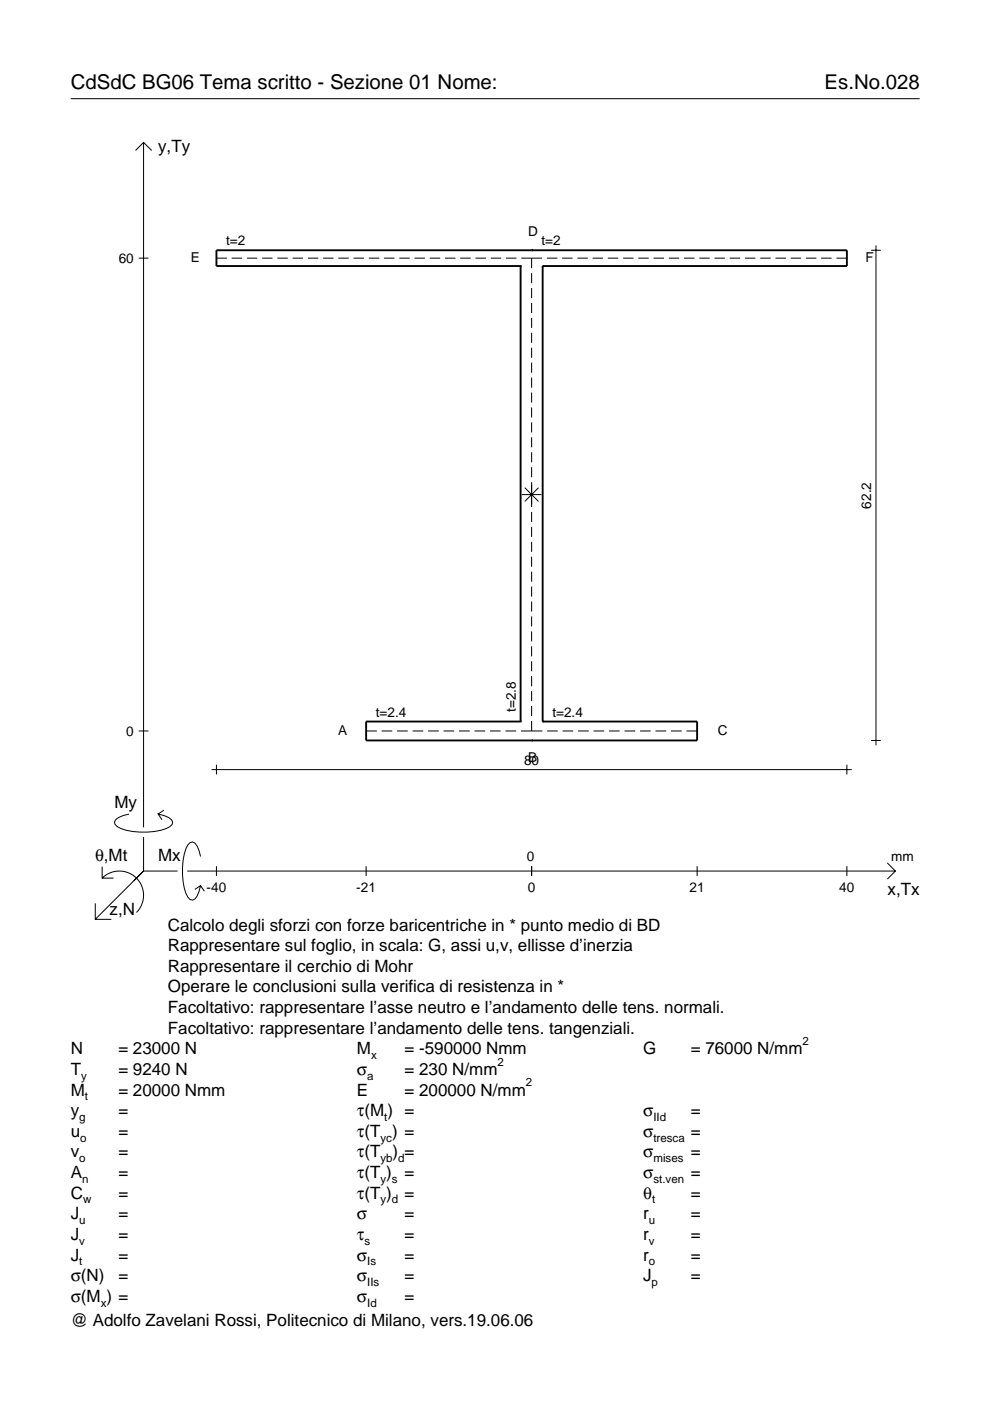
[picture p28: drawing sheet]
<svg xmlns="http://www.w3.org/2000/svg" width="210mm" height="297mm" viewBox="0 0 210 297" stroke-linecap="round" stroke-linejoin="round" font-family="sans-serif">
<defs><g id="words">
<g font-size="4.3">
<text x="15" y="18.9">CdSdC BG06 Tema scritto - Sezione 01 Nome:</text>
<text x="174.8" y="18.9">Es.No.028</text>
</g>
<g font-size="3.6">
<text x="33.5" y="32.3">y,Ty</text>
<text x="24.3" y="171.3">My</text>
<text x="20.1" y="182.6">θ,Mt</text>
<text x="33.5" y="182.6">Mx</text>
<text x="188.2" y="189.8">x,Tx</text>
<text x="23.2" y="193.9">z,N</text>
<text x="35.6" y="197.3">Calcolo degli sforzi con forze baricentriche in * punto medio di BD</text>
<text x="35.6" y="201.7">Rappresentare sul foglio, in scala: G, assi u,v, ellisse d’inerzia</text>
<text x="35.6" y="206">Rappresentare il cerchio di Mohr</text>
<text x="35.6" y="210.4">Operare le conclusioni sulla verifica di resistenza in *</text>
<text x="35.6" y="214.8">Facoltativo: rappresentare l’asse neutro e l’andamento delle tens. normali.</text>
<text x="35.6" y="219.2">Facoltativo: rappresentare l’andamento delle tens. tangenziali.</text>
<text x="15" y="223.5">N</text>
<text x="15" y="227.9">T</text>
<text x="25.1" y="227.9">= 9240 N</text>
<text x="25.1" y="223.5">= 23000 N</text>
<text x="75.7" y="227.9">σ</text>
<text x="75.7" y="223.5">M</text>
<text x="85.8" y="223.5">= -590000 Nmm</text>
<text x="85.8" y="227.9">= 230 N/mm</text>
<text x="136.4" y="223.5">G</text>
<text x="146.5" y="223.5">= 76000 N/mm</text>
<text x="15" y="232.3">M</text>
<text x="25.1" y="232.3">= 20000 Nmm</text>
<text x="75.7" y="232.3">E</text>
<text x="85.8" y="232.3">= 200000 N/mm</text>
<text x="15" y="236.7">y</text>
<text x="25.1" y="236.7">=</text>
<text x="75.7" y="236.7">τ(M ) =</text>
<text x="136.4" y="236.7">σ</text>
<text x="146.5" y="236.7">=</text>
<text x="15" y="241">u</text>
<text x="15" y="245.4">v</text>
<text x="25.1" y="241">=</text>
<text x="25.1" y="245.4">=</text>
<text x="75.7" y="245.4">τ(T</text>
<text x="75.7" y="241">τ(T ) =</text>
<text x="83.3" y="245.4">) =</text>
<text x="136.4" y="241">σ</text>
<text x="136.4" y="245.4">σ</text>
<text x="146.5" y="241">=</text>
<text x="146.5" y="245.4">=</text>
<text x="15" y="249.8">A</text>
<text x="25.1" y="249.8">=</text>
<text x="75.7" y="249.8">τ(T )</text>
<text x="85.8" y="249.8">=</text>
<text x="136.4" y="249.8">σ</text>
<text x="146.5" y="249.8">=</text>
<text x="15" y="254.2">C</text>
<text x="25.1" y="254.2">=</text>
<text x="75.7" y="254.2">τ(T )</text>
<text x="85.8" y="254.2">=</text>
<text x="136.4" y="254.2">θ</text>
<text x="146.5" y="254.2">=</text>
<text x="15" y="258.5">J</text>
<text x="15" y="262.9">J</text>
<text x="25.1" y="258.5">=</text>
<text x="25.1" y="262.9">=</text>
<text x="75.7" y="258.5">σ</text>
<text x="75.7" y="262.9">τ</text>
<text x="85.8" y="258.5">=</text>
<text x="85.8" y="262.9">=</text>
<text x="136.4" y="258.5">r</text>
<text x="136.4" y="262.9">r</text>
<text x="146.5" y="258.5">=</text>
<text x="146.5" y="262.9">=</text>
<text x="15" y="267.3">J</text>
<text x="25.1" y="267.3">=</text>
<text x="75.7" y="267.3">σ</text>
<text x="85.8" y="267.3">=</text>
<text x="136.4" y="267.3">r</text>
<text x="146.5" y="267.3">=</text>
<text x="15" y="271.7">σ(N)</text>
<text x="25.1" y="271.7">=</text>
<text x="75.7" y="271.7">σ</text>
<text x="85.8" y="271.7">=</text>
<text x="136.4" y="271.7">J</text>
<text x="146.5" y="271.7">=</text>
<text x="15" y="281.2">@ Adolfo Zavelani Rossi, Politecnico di Milano, vers.19.06.06</text>
<text x="15" y="276">σ(M ) =</text>
<text x="75.7" y="276">σ</text>
<text x="85.8" y="276">=</text>
</g>
<g font-size="2.9">
<text x="47.9" y="52">t=2</text>
<text x="112" y="50">D</text>
<text x="114.8" y="52">t=2</text>
<text x="25.2" y="55.7">60</text>
<text x="40.4" y="55.6">E</text>
<text x="183.5" y="55.6">F</text>
<text x="184.7" y="107.8" transform="rotate(-90 184.7 107.8)">62.2</text>
<text x="26.8" y="156">0</text>
<text x="71.7" y="155.9">A</text>
<text x="79.7" y="152">t=2.4</text>
<text x="109.3" y="150.9" transform="rotate(-90 109.3 150.9)">t=2.8</text>
<text x="117.1" y="152">t=2.4</text>
<text x="152.2" y="155.9">C</text>
<text x="112" y="161.5">B</text>
<text x="111.1" y="162.1">80</text>
<text x="111.7" y="182.6">0</text>
<text x="189" y="182.6">mm</text>
<text x="43.8" y="189.1">-40</text>
<text x="75.5" y="189.1">-21</text>
<text x="111.9" y="189.1">0</text>
<text x="146.2" y="189.1">21</text>
<text x="178" y="189.1">40</text>
</g>
<g font-size="2.4">
<text x="170.2" y="221.5">2</text>
<text x="78.7" y="224.5">x</text>
<text x="105.5" y="225.9">2</text>
<text x="17.2" y="228.9">y</text>
<text x="18" y="233.3">t</text>
<text x="77.9" y="228.9">a</text>
<text x="111.5" y="230.3">2</text>
<text x="16.8" y="237.7">g</text>
<text x="81.5" y="237.7">t</text>
<text x="138.5" y="237.7">IId</text>
<text x="17" y="242">o</text>
<text x="80.7" y="242">yc</text>
<text x="138.5" y="242">tresca</text>
<text x="16.8" y="246.4">o</text>
<text x="17.4" y="250.8">n</text>
<text x="80.7" y="246.4">yb d</text>
<text x="80.7" y="250.8">y s</text>
<text x="138.5" y="246.4">mises</text>
<text x="138.5" y="250.8">st.ven</text>
<text x="17.6" y="255.2">w</text>
<text x="80.7" y="255.2">y d</text>
<text x="138.2" y="255.2">t</text>
<text x="16.8" y="259.5">u</text>
<text x="16.8" y="263.9">v</text>
<text x="77.3" y="263.9">s</text>
<text x="137.6" y="259.5">u</text>
<text x="137.6" y="263.9">v</text>
<text x="16.8" y="268.3">t</text>
<text x="77.9" y="268.3">Is</text>
<text x="137.6" y="268.3">o</text>
<text x="77.9" y="272.7">IIs</text>
<text x="138.2" y="272.7">p</text>
<text x="21.4" y="277">x</text>
<text x="77.9" y="277">Id</text>
</g>
</g></defs>
<g fill="none" stroke="#000" stroke-width=".21">
<path d="M15 20.9h180M28.7 31.9l1.7-1.7 1.8 1.7M30.4 30.2v145.2M29.4 54.7h2.1M45.9 54.7h2.2M49.1 54.7h2.2M52.3 54.7h2.2M55.6 54.7h2.2M58.8 54.7h2.2M62 54.7h2.2M65.3 54.7h2.2M68.5 54.7h2.2"/>
<path d="M71.7 54.7h2.2M75 54.7h2.2M78.2 54.7h2.2M81.4 54.7h2.2M84.7 54.7h2.2M87.9 54.7h2.2M91.1 54.7h2.2M94.4 54.7h2.2M97.6 54.7h2.2M100.8 54.7h2.2M104.1 54.7h2.2M107.3 54.7h2.2"/>
<path d="M110.5 54.7h4.4M112.7 54.7v2.2M112.7 57.9v2.1M115.9 54.7h2.3M119.2 54.7h2.2M122.4 54.7h2.2M125.6 54.7h2.2M128.9 54.7h2.2M132.1 54.7h2.2M135.3 54.7h2.2M138.6 54.7h2.2M141.8 54.7h2.2"/>
<path d="M145 54.7h2.2M148.3 54.7h2.2M151.5 54.7h2.2M154.7 54.7h2.2M158 54.7h2.2M161.2 54.7h2.2M164.4 54.7h2.2M167.7 54.7h2.2M170.9 54.7h2.2M174.1 54.7h2.2M177.3 54.7h2.3M184.7 53.1h2.1"/>
<path d="M185.7 52v106M112.7 61.1v2.1M112.7 64.2v2.2M112.7 67.4v2.1M112.7 70.6v2.1M112.7 73.7v2.2M112.7 76.9v2.1M112.7 80.1v2.1M112.7 83.2v2.2M112.7 86.4v2.1M112.7 89.6v2.1M112.7 92.7v2.2"/>
<path d="M112.7 95.9v2.1M112.7 99v2.2M110.7 104.9h4.1M111.3 103.4l2.9 2.9M112.7 102.2v5.3M112.7 108.5v2.2M112.7 111.7v2.1M112.7 114.9v2.1M112.7 118v2.2M114.2 103.4l-2.9 2.9M112.7 121.2v2.1M112.7 124.4v2.1"/>
<path d="M112.7 127.5v2.2M112.7 130.7v2.1M112.7 133.9v2.1M112.7 137v2.2M29.4 155h2.1M77.6 155h2.3M80.9 155h2.3M84.2 155h2.2M87.5 155h2.2M90.8 155h2.2M94 155h2.3M97.3 155h2.3"/>
<path d="M100.6 155h2.3M103.9 155h2.2M107.2 155h2.2M110.5 155h4.5M112.7 140.2v2.1M112.7 143.4v2.1M112.7 146.5v2.2M112.7 149.7v2.1M112.7 152.9v2.1M116 155h2.3M119.3 155h2.2M122.6 155h2.2"/>
<path d="M125.9 155h2.2M129.1 155h2.3M132.4 155h2.3M135.7 155h2.3M139 155h2.2M142.3 155h2.2M145.6 155h2.2M184.7 157h2.1M27.3 172.6a3.6 3.6 0 0 0-3 1.7l.1 .5a5.7 5.7 0 0 0 3.8 1.5 13.3 13.3 0 0 0 7.8-1l.5-.5 .1-.5a3.6 3.6 0 0 0-3.1-1.7l.8 1.2M30.4 177.5v7.2M34.7 171.8l-1.2 .8M44.9 163.2h135.7"/>
<path d="M45.9 162.1v2.1M179.6 162.1v2.1M20.2 191.5v3.4h3.4M21.7 186.2a5.1 5.1 0 0 1 7.2 0 5.1 5.1 0 0 1 0 7.3M21.7 183.8v2.4h2.4M30.4 184.7l-10.2 10.2M30.4 184.7l-2 2M30.4 184.7h7.2M39.7 184.7h150.1M42.5 181.6a3.6 3.6 0 0 0-1.7-3.1l-.5 .1a5.7 5.7 0 0 0-1.5 3.8 13.3 13.3 0 0 0 1 7.8l.5 .5 .5 .2a3.6 3.6 0 0 0 1.7-3.1l-1.2 .8M42.5 187.8l.8 1.2M45.9 183.7v2"/>
<path d="M77.6 183.7v2M112.7 183.7v2M147.8 183.7v2M179.6 183.7v2M188.1 183l1.7 1.7-1.7 1.7"/>
</g>
<path d="M110.4 56.4h.1M110.4 56.4v96.6M110.4 56.4h-64.5v-3.3h133.7v3.3h-64.5M112.7 53.1h.1M115.1 56.4h.1M115.1 56.4v96.6M110.4 153h.1M110.4 153h-32.8v4h70.2v-4h-32.7M112.7 157h.1M115.1 153h.1" fill="none" stroke="#000" stroke-width=".4"/>
<use href="#words"/>
</svg>
